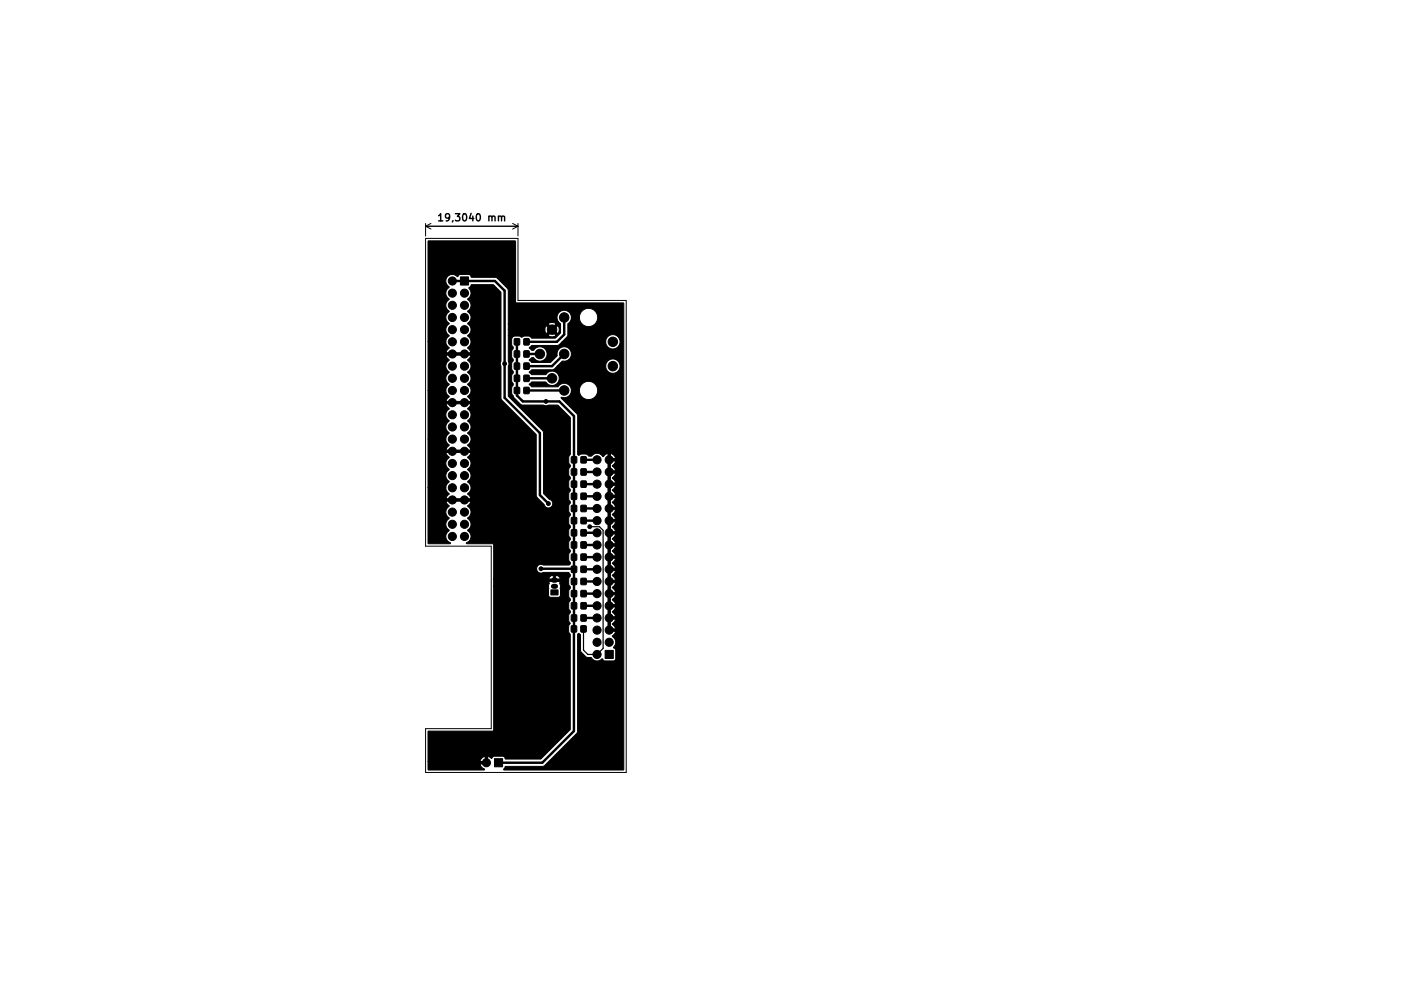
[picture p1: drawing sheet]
<svg xmlns="http://www.w3.org/2000/svg" width="297mm" height="210mm" viewBox="0 0 297 210" stroke-linecap="round" stroke-linejoin="round" font-family="sans-serif">
<defs><g id="words">
<text font-size="2.1" x="92.6" y="46.2">19,3040 mm</text>
</g></defs>
<path d="M88.9 49.8h19.3v12.9h22.6v98.6h-41.9v-9.2h13.7v-38.1h-13.7zM88.9 46.7v2.6M88.9 47.2h19.3M88.9 47.2l1.1 .6M90 46.7l-1.1 .5M107.1 46.7l1.1 .5M108.2 46.7v2.6M108.2 47.2l-1.1 .6" fill="none" stroke="#000" stroke-width=".21"/>
<path d="M91.6 45l.5-.4v1.5M91.6 46.1h.9M104.8 45.3l.2-.2 .3 .1 .1 .9" fill="none" stroke="#000" stroke-width=".3"/>
<g fill="#000" stroke="#000" stroke-width=".21">
<path d="M96.2 57.8h1.7v1.7h-1.7zM89.4 50.3h18.2l.1 12.9 22.6 .1v97.4l-.1 .1h-25v-.2l.4-.6 8-.1 6.9-6.8 .2-.4v-20.2l.2-.3 .4 .3v3.5l1.2 1.2 .9 .1a1.53 1.53 0 0 0 2.4 .3l.5 .4h1.9l.3-.1 .1-.4v-1.8l-.4-.4a1.6 1.6 0 0 0-.3-2.5l.5-.5 .2-.5h-1.5l-.1-.5h1.6l-.3-.6-.4-.4 .5-.6 .2-.4h-1.1v2h-.5v-2.5h1.6l-.3-.6-.4-.5 .5-.5 .2-.4-1.1-.1v2.1h-.5v-2.6h1.6l-.3-.5-.4-.5 .5-.5 .2-.5h-1.1v2h-.5v-2.5h1.6l-.3-.6-.4-.4 .5-.6 .2-.4h-1.1v2h-.5v-2.6h1.6l-.3-.5-.4-.5 .5-.5 .2-.5h-1.1v2h-.5v-2.5h1.6l-.3-.6-.4-.4 .5-.6 .2-.4h-1.1v2h-.5v-2.5h1.6l-.3-.6-.4-.5 .5-.5 .2-.4-1.1-.1v2.1h-.5v-2.6h1.6l-.3-.5-.4-.5 .5-.5 .2-.5h-1.1v2h-.5v-2.5h1.6l-.3-.6-.4-.4 .5-.6 .2-.4h-1.1v2h-.5v-2.6h1.6l-.3-.5-.4-.5 .5-.5 .2-.5h-1.1v2h-.5v-2.5h1.6l-.3-.6-.4-.4 .5-.6 .2-.4h-1.1v2h-.5v-2.5h1.6l-.3-.6-.4-.5 .5-.5 .2-.4-1.1-.1v2.1h-.5v-2.6h1.6l-.3-.5-.4-.5 .5-.5 .2-.5h-1.1v2h-.5v-2.5h1.6l-.3-.6-.4-.4 .5-.6 .2-.4h-1.1v2h-.5v-2.6h1.6a1.28 1.28 0 0 0-1.1-1v1h-.5v-1l-.5 .2-.5 .5-.4-.4a1.38 1.38 0 0 0-2 .2h-.6l-.6-.4h-1l-.5 .3-.2-.2v-8.2l-3.5-3.7h.7a1.5 1.5 0 0 0 1.5-1.4h1.6l.1 .2a1.91 1.91 0 0 0 3 1.3 1.91 1.91 0 0 0-.3-3.3 1.91 1.91 0 0 0-2.8 1.8h-1.6l-.2-.8-.5-.5a1.6 1.6 0 0 0-2.2 .5h-5.4l-.6-.5 .6-.5h2.9a1.52 1.52 0 0 0 2.3 .3 1.52 1.52 0 0 0-.1-2.4 1.52 1.52 0 0 0-2.2 .5h-2.9l-.6-.5 .6-.5h4.4l.9-.8h10.1a1.5 1.5 0 0 0 2.2 1.4 1.5 1.5 0 0 0 .2-2.5 1.5 1.5 0 0 0-2.4 .9v.2h-10.1l1-1h.4a1.52 1.52 0 0 0 1.5-1.7 1.52 1.52 0 0 0-1.8-1.3 1.52 1.52 0 0 0-1.1 1.9l-1.5 1.4h-3.8l-.6-.5 .5-.5a.76 .76 0 0 1 .9 .4l.9 .3a1.52 1.52 0 0 0 1.2-2.3 1.52 1.52 0 0 0-2.6 0h-.4l-.5-.4 .5-.6h5.5l.9-.8h9.1a1.5 1.5 0 0 0 2.2 1.4 1.5 1.5 0 0 0 .2-2.5 1.5 1.5 0 0 0-2.4 .9v.2h-9.1l1.2-1.2v-2.4l.5-.6 .3-.8h1.6l.1 .3a1.91 1.91 0 0 0 3 1.2 1.91 1.91 0 0 0-.3-3.2 1.91 1.91 0 0 0-2.8 1.7h-1.6l-.2-.7-.5-.6a1.53 1.53 0 0 0-2.1 .5 1.53 1.53 0 0 0 .5 2.2v1.8l-1.1 1.1h-4.9l-.6-.4h-1l-.5 .2-.5-.2h-.9l-.4 .1-.3 .6v1.1l.3 .5-.3 .9v1.1l.3 .6-.3 .8v1.2l.3 .5-.3 .9v1.1l.3 .5-.3 .8v1.1l.5 1 1.3 1.4 .4 .2h4.4l.5 .1 .6-.1h1.9l2.6 2.6v7.6l-.3 .6v1.1l.3 .9-.3 .5v1.1l.3 .9-.3 .6v1.1l.3 .9-.3 .5v1.1l.3 .9-.3 .6v1.1l.3 .8-.3 .6v1.1l.3 .9-.3 .5v1.1l.3 .9-.3 .6v1.1l.3 .9-.3 .5v1.1l.3 .9-.2 .3h-5.4l-.4-.2a.91 .91 0 0 0-1 1.1 .91 .91 0 0 0 1.4 .6h5.2l.4 .5-.3 .9v1.1l.3 .6-.3 .8v1.2l.3 .5-.3 .8v1.1l.3 .9-.3 .5v1.2l.3 .5-.3 .7v1.1l.3 .6v19.8l-6.2 6.2h-7.3l-.2-.5-.4-.1h-1.8l-.5 .5-.8-.5-.1 1.5-1.5 .1a1.66 1.66 0 0 0 .9 1.1l-.1 .2h-11.6l-.1-.1v-1.7h11.9v-1.1a1.27 1.27 0 0 0-1 1.1h-10.9v-6.2l.1-.2h13.6v-30.2h11.5v1.9l.2 .4h1.9l.4-.4v-1.9l-.2-.6 .1-.4h-2.4l.2 .4-.2 .6h-11.5v-1.5h13.9a1 1 0 0 0-.9-.8v.8h-.5v-.8a1.01 1.01 0 0 0-1 .8h-11.5v-7.4h-5.6l-.1-.1a1.48 1.48 0 0 0 1-1.3 1.48 1.48 0 0 0-.7-1.4 1.49 1.49 0 0 0 0-2.5 1.49 1.49 0 0 0 0-2.6l.5-.5 .2-.5h-5.2l.6 1.1a1.45 1.45 0 0 0 0 2.5 1.49 1.49 0 0 0 0 2.5 1.47 1.47 0 0 0-.7 1.5 1.47 1.47 0 0 0 1 1.2l-.1 .1h-4.5l-.1-.1v-11.6h3.7a1.6 1.6 0 0 0 .7 1.3l-.4 .4-.2 .6h5.2l-.7-1.1a1.43 1.43 0 0 0 0-2.4 1.49 1.49 0 0 0 0-2.6 1.49 1.49 0 0 0 0-2.5l.5-.6 .2-.4h-5.2l.2 .5 .4 .4a1.57 1.57 0 0 0-.4 2.2l.4 .4a1.57 1.57 0 0 0-.4 2.1l.4 .5-.5 .6-.2 .6h-3.7v-10.1h3.7l.2 .6 .5 .7-.5 .6-.1 .4h5.2l-.3-.6-.4-.4a1.6 1.6 0 0 0 .3-2.3l-.3-.4a1.43 1.43 0 0 0 0-2.4 1.49 1.49 0 0 0 0-2.6l.5-.5 .2-.5h-5.2l.2 .6 .4 .4a1.6 1.6 0 0 0-.5 1.9l.5 .6a1.57 1.57 0 0 0-.4 2.1l.4 .5-.5 .6-.2 .7h-3.7v-10.2h3.7l.2 .6 .5 .7-.5 .6-.1 .4h5.2l-.3-.6-.4-.3 .2-.3a1.44 1.44 0 0 0-.2-2.3 1.49 1.49 0 0 0 0-2.6 1.49 1.49 0 0 0 0-2.5l.5-.6 .2-.4h-5.2l.6 1.1a1.45 1.45 0 0 0 0 2.4 1.49 1.49 0 0 0 0 2.6l-.5 .6-.2 .6h-3.7v-10.2h3.7l.2 .7 .5 .6-.5 .6-.1 .5h5.2l-.3-.6-.4-.5a1.49 1.49 0 0 0 0-2.5 1.49 1.49 0 0 0 0-2.5l.2-.3a1.44 1.44 0 0 0-.2-2.3 1.49 1.49 0 0 0 0-2.5 1.53 1.53 0 0 0 .2-2.4l.6-.7h4.5l1.6 1.6v14.4l-.1 .5 .1 .6 .1 6.7 .1 .3 7.2 7.3v12.7l.2 .4 1.5 1.5a.91 .91 0 0 0 1.4 .5 .91 .91 0 0 0-.1-1.5l-.3-.2-1.2-1.2v-12.9l-7.3-7.4v-6.2l.1-.6-.1-.5v-5.3h8.3a1.43 1.43 0 0 0 1.7-.1l-.9-.8-.8 .9h-8.3v-1.3h7.6l.3 .9 .9-.9h.7l.9 .9a1.44 1.44 0 0 0-.1-1.7l-.8 .8h-.7l-.9-.8-.3 .8h-7.6v-1.2h8.3l.8 .9 .9-.9a1.43 1.43 0 0 0-1.7 0h-8.3v-7.1l-2.3-2.4-.5-.2h-4.9l-.3-.4-.3-.2h-1.8l-.5 .4h-.2a1.4 1.4 0 0 0-2.1 .2 1.4 1.4 0 0 0 .5 2 1.48 1.48 0 0 0 0 2.6 1.48 1.48 0 0 0 0 2.5 1.48 1.48 0 0 0 0 2.6 1.48 1.48 0 0 0 0 2.5l-.5 .6-.2 .6h-3.7zM107.5 73.3h1v1.2h-1zM107.5 78.4h1v1.2h-1zM107.5 70.7h1v1.3h-1zM107.5 75.8h1v1.3h-1zM109.5 73.3h1v1.2h-1zM109.5 78.4h1v1.2h-1zM109.5 70.7h1v1.3h-1zM109.5 75.8h1v1.3h-1zM107.5 80.9h1v1.3h-1zM109.5 80.9h1v1.3h-1z"/>
<path d="M119.4 95.4h1v1.2h-1zM119.4 97.9h1v1.3h-1zM121.4 95.4h1v1.2h-1zM121.4 97.9h1v1.3h-1zM119.4 113.2h1v1.2h-1zM119.4 103h1v1.3h-1zM119.4 108.1h1v1.2h-1zM119.4 115.7h1v1.3h-1zM119.4 100.5h1v1.2h-1zM119.4 105.5h1v1.3h-1zM119.4 110.6h1v1.3h-1zM119.4 118.2h1v1.3h-1z"/>
<path d="M121.4 113.2h1v1.2h-1zM121.4 103h1v1.3h-1zM121.4 108.1h1v1.2h-1zM121.4 115.7h1v1.3h-1zM121.4 100.5h1v1.2h-1zM121.4 105.5h1v1.3h-1zM121.4 110.6h1v1.3h-1zM121.4 118.2h1v1.3h-1zM115.1 123.2h1.5v1h-1.5zM119.4 130.7h1v1.2h-1zM119.4 120.8h1v1.2h-1zM119.4 123.3h1v1.3h-1z"/>
<path d="M119.4 128.4h1v1.3h-1zM119.4 125.9h1v1.2h-1zM121.4 130.7h1v1.2h-1zM121.4 120.8h1v1.2h-1zM121.4 123.3h1v1.3h-1zM121.4 128.4h1v1.3h-1zM121.4 125.9h1v1.2h-1zM126.4 135.8h1.7v1.7h-1.7zM103.3 158.4h1.7v1.7h-1.7z"/>
<circle cx="94.5" cy="58.7" r=".85"/>
<circle cx="94.5" cy="61.2" r=".85"/>
<circle cx="94.5" cy="63.7" r=".85"/>
<circle cx="94.5" cy="73.9" r=".85"/>
<circle cx="94.5" cy="79" r=".85"/>
<circle cx="94.5" cy="71.4" r=".85"/>
<circle cx="94.5" cy="66.3" r=".85"/>
<circle cx="94.5" cy="76.4" r=".85"/>
<circle cx="94.5" cy="68.8" r=".85"/>
<circle cx="97" cy="76.4" r=".85"/>
<circle cx="97" cy="66.3" r=".85"/>
<circle cx="97" cy="79" r=".85"/>
<circle cx="97" cy="63.7" r=".85"/>
<circle cx="97" cy="71.4" r=".85"/>
<circle cx="97" cy="73.9" r=".85"/>
<circle cx="97" cy="61.2" r=".85"/>
<circle cx="97" cy="68.8" r=".85"/>
<circle cx="105.4" cy="75.9" r=".4"/>
<circle cx="112.8" cy="73.9" r=".99"/>
<circle cx="115.3" cy="79" r=".99"/>
<circle cx="115.3" cy="68.8" r=".99"/>
<circle cx="117.9" cy="66.3" r=".99"/>
<circle cx="117.9" cy="73.9" r=".99"/>
<circle cx="128" cy="76.4" r=".99"/>
<circle cx="128" cy="71.4" r=".99"/>
<circle cx="94.5" cy="84.1" r=".85"/>
<circle cx="94.5" cy="94.2" r=".85"/>
<circle cx="94.5" cy="89.1" r=".85"/>
<circle cx="94.5" cy="81.5" r=".85"/>
<circle cx="94.5" cy="96.8" r=".85"/>
<circle cx="94.5" cy="99.3" r=".85"/>
<circle cx="94.5" cy="86.6" r=".85"/>
<circle cx="94.5" cy="91.7" r=".85"/>
<circle cx="97" cy="86.6" r=".85"/>
<circle cx="97" cy="89.1" r=".85"/>
<circle cx="97" cy="94.2" r=".85"/>
<circle cx="97" cy="99.3" r=".85"/>
<circle cx="97" cy="96.8" r=".85"/>
<circle cx="97" cy="81.5" r=".85"/>
<circle cx="97" cy="91.7" r=".85"/>
<circle cx="97" cy="84.1" r=".85"/>
<circle cx="114" cy="83.8" r=".4"/>
<circle cx="117.9" cy="81.5" r=".99"/>
<circle cx="124.7" cy="96" r=".85"/>
<circle cx="124.7" cy="98.5" r=".85"/>
<circle cx="127.3" cy="98.5" r=".85"/>
<circle cx="127.3" cy="96" r=".85"/>
<circle cx="94.5" cy="104.4" r=".85"/>
<circle cx="94.5" cy="106.9" r=".85"/>
<circle cx="94.5" cy="101.8" r=".85"/>
<circle cx="94.5" cy="112" r=".85"/>
<circle cx="94.5" cy="109.5" r=".85"/>
<circle cx="97" cy="104.4" r=".85"/>
<circle cx="97" cy="101.8" r=".85"/>
<circle cx="97" cy="109.5" r=".85"/>
<circle cx="97" cy="112" r=".85"/>
<circle cx="97" cy="106.9" r=".85"/>
<circle cx="113" cy="118.7" r=".4"/>
<circle cx="114.6" cy="105.2" r=".4"/>
<circle cx="123.2" cy="110" r=".4"/>
<circle cx="124.7" cy="106.2" r=".85"/>
<circle cx="124.7" cy="116.3" r=".85"/>
<circle cx="124.7" cy="103.6" r=".85"/>
<circle cx="124.7" cy="101.1" r=".85"/>
<circle cx="124.7" cy="108.7" r=".85"/>
<circle cx="124.7" cy="118.9" r=".85"/>
<circle cx="124.7" cy="113.8" r=".85"/>
<circle cx="124.7" cy="111.2" r=".85"/>
<circle cx="127.3" cy="101.1" r=".85"/>
<circle cx="127.3" cy="113.8" r=".85"/>
<circle cx="127.3" cy="116.3" r=".85"/>
<circle cx="127.3" cy="103.6" r=".85"/>
<circle cx="127.3" cy="108.7" r=".85"/>
<circle cx="127.3" cy="118.9" r=".85"/>
<circle cx="127.3" cy="111.2" r=".85"/>
<circle cx="127.3" cy="106.2" r=".85"/>
<circle cx="124.7" cy="131.6" r=".85"/>
<circle cx="124.7" cy="136.6" r=".85"/>
<circle cx="124.7" cy="129" r=".85"/>
<circle cx="124.7" cy="134.1" r=".85"/>
<circle cx="124.7" cy="126.5" r=".85"/>
<circle cx="124.7" cy="121.4" r=".85"/>
<circle cx="124.7" cy="123.9" r=".85"/>
<circle cx="127.3" cy="134.1" r=".85"/>
<circle cx="127.3" cy="131.6" r=".85"/>
<circle cx="127.3" cy="129" r=".85"/>
<circle cx="127.3" cy="126.5" r=".85"/>
<circle cx="127.3" cy="121.4" r=".85"/>
<circle cx="127.3" cy="123.9" r=".85"/>
<circle cx="101.6" cy="159.3" r=".85"/>
</g>
<path d="M115.6 121.2h.4M115.6 122.4h.4" fill="none" stroke="#000" stroke-width="1.1"/>
<g fill="none" stroke="#000" stroke-width=".51">
<path d="M94.5 58.7h8.9l2 2v22.4l7.4 7.3v13l1.8 1.8M108 71.4v11.2l1.2 1.2h7.6l3.1 3.1v65.7l-6.6 6.7h-9.2M110 79h5.3M110 73.9h2.8M117.9 66.3v3.5l-1.6 1.6h-6.3M117.9 73.9l-2.6 2.5h-5.3M110 81.5h7.9M121.9 98.5h2.8M121.9 96h2.8M113 118.7h6.8l.1 .2M121.9 118.9h2.8M121.9 106.2h2.8"/>
<path d="M121.9 108.7h2.8M121.9 113.8h2.8M121.9 116.3h2.8M121.9 101.1h2.8M121.9 111.2h2.8M121.9 103.6h2.8M119.9 131.3h.1M121.9 126.5h2.8M121.9 121.4h2.8M121.9 129h2.8M121.9 123.9h2.8"/>
</g>
<path d="M123.2 110h2l.8 .7v24.7l-1.3 1.2h-1.9M121.9 131.3v4.4l.9 .9M122.8 136.6h.1" fill="none" stroke="#000" stroke-width=".25"/>
<use href="#words"/>
</svg>
